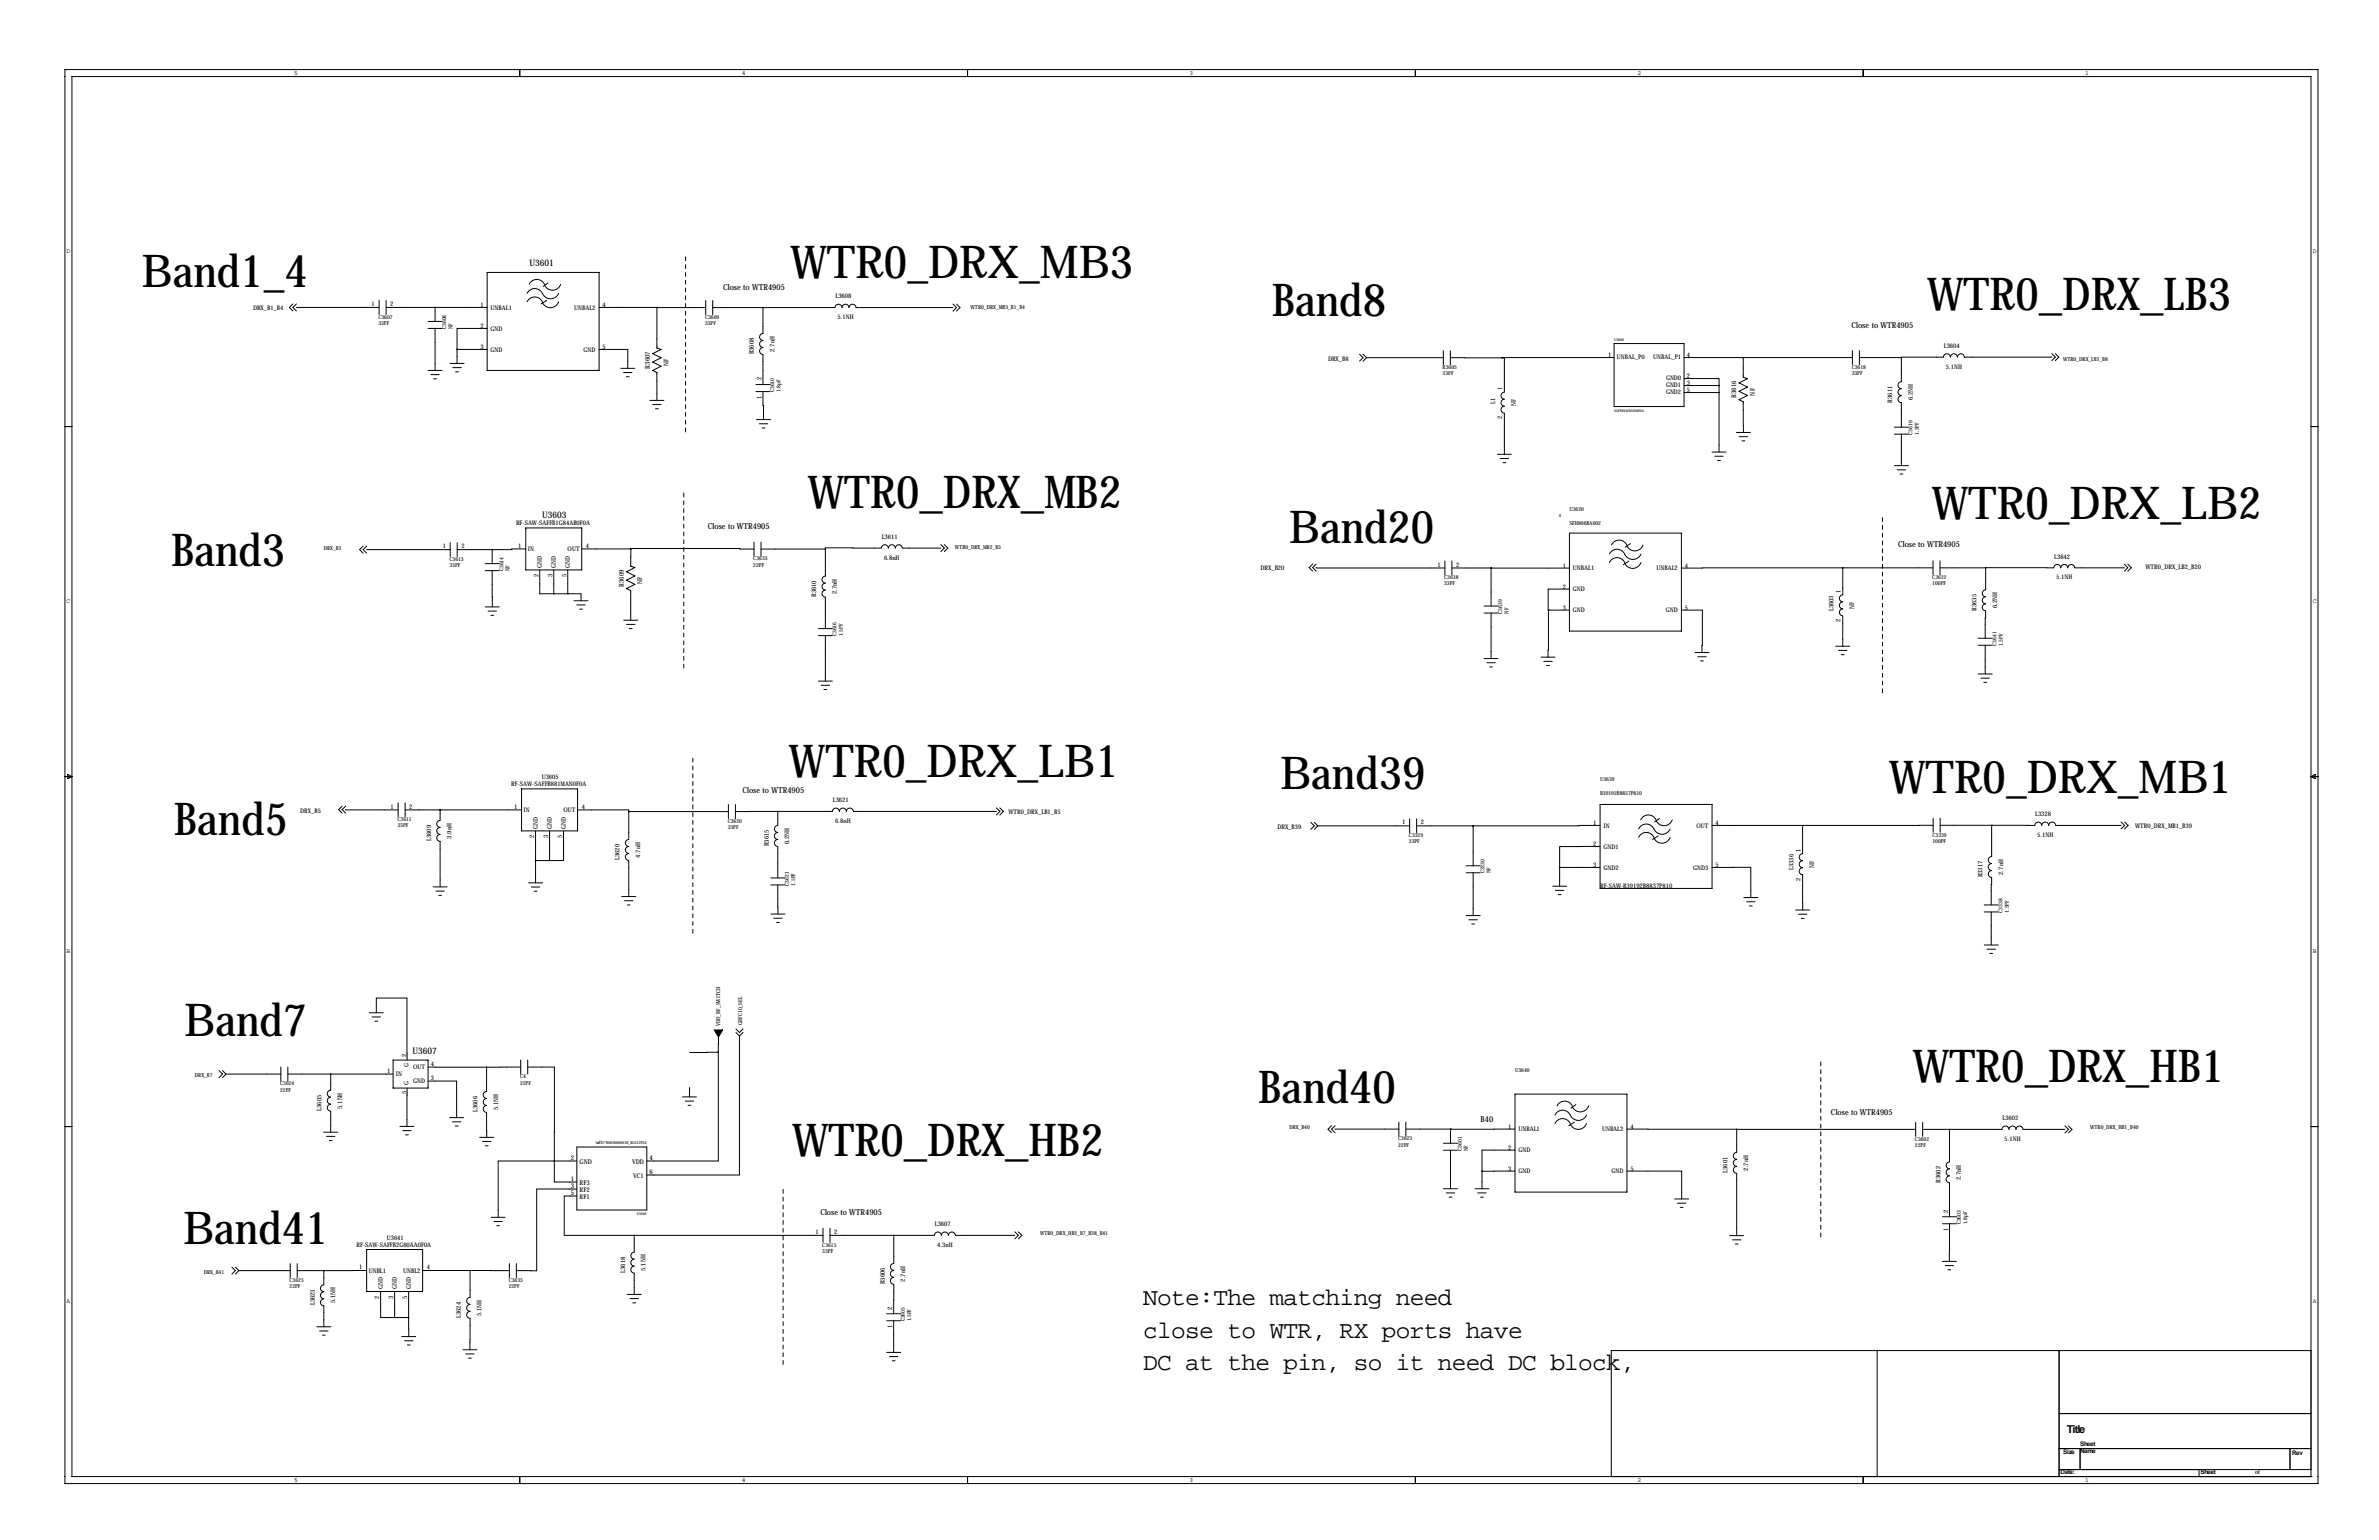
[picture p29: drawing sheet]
<svg xmlns="http://www.w3.org/2000/svg" width="864mm" height="559mm" viewBox="0 0 864 559" stroke-linecap="round" stroke-linejoin="round" font-family="sans-serif">
<defs><g id="words">
<g font-size="16.5">
<text x="287" y="100.9">WTR0_DRX_MB3</text>
<text x="51.4" y="104.1">Band1_4</text>
<text x="699.6" y="112.6">W</text>
<text x="712.8" y="112.6">TR0_DRX_LB3</text>
<text x="461.7" y="114.8">Band8</text>
<text x="293.2" y="184.5">W</text>
<text x="306.4" y="184.5">TR0_DRX_MB2</text>
<text x="701.3" y="188.4">WTR0_DRX_LB2</text>
<text x="467.9" y="197.1">Band20</text>
<text x="62.1" y="205.5">Band3</text>
<text x="286.4" y="281.8">WTR0_DRX_LB1</text>
<text x="464.7" y="286.3">Band39</text>
<text x="685.8" y="287.9">WTR0_DRX_MB1</text>
<text x="63.1" y="302.8">Band5</text>
<text x="66.9" y="376">Band7</text>
<text x="694.4" y="392.5">W</text>
<text x="707.6" y="392.5">TR0_DRX_HB1</text>
<text x="456.7" y="400.1">Band40</text>
<text x="287.5" y="419.5">W</text>
<text x="300.7" y="419.5">TR0_DRX_HB2</text>
<text x="66.4" y="451.4">Band41</text>
</g>
<g font-size="8.9">
<text x="415" y="473.7">Note:The matching need</text>
<text x="415" y="485.3">close to WTR, RX ports have</text>
<text x="415" y="497">DC at the pin, so it need DC block,</text>
</g>
<text font-size="4" x="750.3" y="520">Title</text>
<g font-size="3.3">
<text x="192.2" y="96.4">U3601</text>
<text x="196.8" y="188">U3603</text>
<text x="149.7" y="382.4">U3607</text>
</g>
<g font-size="3">
<text x="262.5" y="105.1">Close to W</text>
<text x="275.4" y="105.1">TR4905</text>
<text x="672.1" y="119">Close to W</text>
<text x="685" y="119">TR4905</text>
<text x="257" y="192">Close to W</text>
<text x="269.9" y="192">TR4905</text>
<text x="689.1" y="198.5">Close to W</text>
<text x="702" y="198.5">TR4905</text>
<text x="269.5" y="287.6">Close to W</text>
<text x="282.4" y="287.6">TR4905</text>
<text x="537.5" y="407.2">B40</text>
<text x="664.7" y="404.5">Close to W</text>
<text x="677.6" y="404.5">TR4905</text>
<text x="297.8" y="440.9">Close to W</text>
<text x="310.7" y="440.9">TR4905</text>
</g>
<g font-size="2.4">
<text x="235.9" y="133.7" transform="rotate(-90 235.9 133.7)">R3607</text>
<text x="242.7" y="132.9" transform="rotate(-90 242.7 132.9)">NF</text>
<text x="637" y="143.5" transform="rotate(-90 637 143.5)">NF</text>
<text x="630.3" y="144.3" transform="rotate(-90 630.3 144.3)">R3616</text>
<text x="226.4" y="212.9" transform="rotate(-90 226.4 212.9)">R3609</text>
<text x="233.2" y="212.1" transform="rotate(-90 233.2 212.1)">NF</text>
<text x="207.2" y="421">2</text>
<text x="210.4" y="422.4">GND</text>
<text x="229.4" y="422.4">VDD</text>
<text x="235.8" y="421">4</text>
<text x="207.2" y="431.2">3</text>
<text x="207.2" y="428.7">1</text>
<text x="210.4" y="430">RF3</text>
<text x="229.8" y="427.4">VC1</text>
<text x="235.8" y="426.1">6</text>
<text x="207.2" y="433.7">5</text>
<text x="210.4" y="435.1">RF1</text>
<text x="210.4" y="432.5">RF2</text>
</g>
<g font-size="2.3">
<text x="106.7" y="27.2">5</text>
<text x="269.3" y="27.2">4</text>
<text x="431.9" y="27.2">3</text>
<text x="594.4" y="27.2">2</text>
<text x="757" y="27.2">1</text>
<text x="24.2" y="91.9">D</text>
<text x="839.5" y="91.9">D</text>
<text x="91.8" y="112.4">DRX_B1_B4</text>
<text x="134.9" y="111">1</text>
<text x="141.7" y="111">2</text>
<text x="174.4" y="111.6">1</text>
<text x="178.1" y="112.4">UNBAL1</text>
<text x="208.4" y="112.4">UNBAL2</text>
<text x="218.7" y="111.6">4</text>
<text x="303.3" y="108.3">L3608</text>
<text x="174.4" y="119.2">2</text>
<text x="178.1" y="120">GND</text>
<text x="304" y="115.8">5.1NH</text>
<text x="174.4" y="126.8">3</text>
<text x="178.1" y="127.6">GND</text>
<text x="211.9" y="127.6">GND</text>
<text x="218.7" y="126.8">5</text>
<text x="273.7" y="128.6" transform="rotate(-90 273.7 128.6)">R3608</text>
<text x="281.1" y="127.6" transform="rotate(-90 281.1 127.6)">2.7nH</text>
<text x="482.1" y="131.1">DRX_B8</text>
<text x="583.7" y="129.5">1</text>
<text x="586.9" y="130.3">UNBAL_P0</text>
<text x="600.2" y="130.3">UNBAL_P1</text>
<text x="612.3" y="129.5">4</text>
<text x="705.6" y="126.3">L3604</text>
<text x="604.8" y="137.9">GND0</text>
<text x="612.3" y="137.1">2</text>
<text x="706.3" y="133.7">5.1NH</text>
<text x="276.5" y="138" transform="rotate(-90 276.5 138)">2</text>
<text x="545.3" y="141.5" transform="rotate(-90 545.3 141.5)">1</text>
<text x="604.8" y="140.5">GND1</text>
<text x="604.8" y="143">GND2</text>
<text x="612.3" y="139.6">3</text>
<text x="612.3" y="142.2">5</text>
<text x="276.5" y="144.8" transform="rotate(-90 276.5 144.8)">1</text>
<text x="542.8" y="146.5" transform="rotate(-90 542.8 146.5)">L1</text>
<text x="550.3" y="147.4" transform="rotate(-90 550.3 147.4)">NF</text>
<text x="686.9" y="146.1" transform="rotate(-90 686.9 146.1)">R3611</text>
<text x="694.4" y="145.3" transform="rotate(-90 694.4 145.3)">6.2NH</text>
<text x="545.3" y="152.1" transform="rotate(-90 545.3 152.1)">2</text>
<text x="187.3" y="190.6">RF-SAW</text>
<text x="195" y="190.6">-SAFFB1G84AB0F0A</text>
<text x="320.1" y="195.6">L3611</text>
<text x="160.7" y="198.9">1</text>
<text x="167.5" y="198.9">2</text>
<text x="188.1" y="198.7">1</text>
<text x="191.6" y="200">IN</text>
<text x="206.1" y="200">OUT</text>
<text x="212.7" y="198.7">4</text>
<text x="320.9" y="203">6.8nH</text>
<text x="745.7" y="202.7">L3642</text>
<text x="195.4" y="209.5" transform="rotate(-90 195.4 209.5)">2</text>
<text x="196.7" y="206" transform="rotate(-90 196.7 206)">GND</text>
<text x="200.5" y="209.5" transform="rotate(-90 200.5 209.5)">3</text>
<text x="201.8" y="206" transform="rotate(-90 201.8 206)">GND</text>
<text x="205.6" y="209.5" transform="rotate(-90 205.6 209.5)">5</text>
<text x="206.9" y="206" transform="rotate(-90 206.9 206)">GND</text>
<text x="457.6" y="206.7">DRX_B20</text>
<text x="521.8" y="205.6">1</text>
<text x="528.6" y="205.6">2</text>
<text x="567.3" y="206.1">1</text>
<text x="571" y="207">UNBAL1</text>
<text x="601.3" y="207">UNBAL2</text>
<text x="611.6" y="206.1">4</text>
<text x="778.9" y="206.3">W</text>
<text x="780.7" y="206.3">TR0_DRX_LB2_B20</text>
<text x="303.8" y="215.7" transform="rotate(-90 303.8 215.7)">2.7nH</text>
<text x="567.3" y="213.8">2</text>
<text x="571" y="214.6">GND</text>
<text x="668.2" y="215.1" transform="rotate(-90 668.2 215.1)">1</text>
<text x="746.4" y="210.2">5.1NH</text>
<text x="24.2" y="218.9">C</text>
<text x="296.3" y="216.6" transform="rotate(-90 296.3 216.6)">R3610</text>
<text x="567.3" y="221.4">3</text>
<text x="611.6" y="221.4">5</text>
<text x="665.6" y="221.8" transform="rotate(-90 665.6 221.8)">L3603</text>
<text x="673.1" y="220.9" transform="rotate(-90 673.1 220.9)">NF</text>
<text x="717.5" y="221.6" transform="rotate(-90 717.5 221.6)">R3635</text>
<text x="725" y="220.8" transform="rotate(-90 725 220.8)">6.2NH</text>
<text x="839.5" y="218.9">C</text>
<text x="571" y="222.2">GND</text>
<text x="604.7" y="222.2">GND</text>
<text x="668.2" y="225.7" transform="rotate(-90 668.2 225.7)">2</text>
<text x="185.6" y="285.3">RF-SAW</text>
<text x="193.2" y="285.3">-SAFFB881MAN0F0A</text>
<text x="196.6" y="282.7">U3605</text>
<text x="141.8" y="293.4">1</text>
<text x="148.6" y="293.4">2</text>
<text x="186.6" y="293.4">1</text>
<text x="211.2" y="293.4">4</text>
<text x="302.3" y="291.1">L3621</text>
<text x="109" y="294.9">DRX_B5</text>
<text x="190.1" y="294.7">IN</text>
<text x="204.5" y="294.7">OUT</text>
<text x="303.1" y="298.6">6.8nH</text>
<text x="366.1" y="295.5">W</text>
<text x="367.9" y="295.5">TR0_DRX_LB1_B5</text>
<text x="509" y="299.2">1</text>
<text x="515.8" y="299.2">2</text>
<text x="578.4" y="299.5">1</text>
<text x="622.8" y="299.5">4</text>
<text x="738.8" y="296.2">L3328</text>
<text x="156.5" y="305.2" transform="rotate(-90 156.5 305.2)">L3609</text>
<text x="163.9" y="304.3" transform="rotate(-90 163.9 304.3)">3.9nH</text>
<text x="193.9" y="304.2" transform="rotate(-90 193.9 304.2)">2</text>
<text x="195.2" y="300.7" transform="rotate(-90 195.2 300.7)">GND</text>
<text x="199" y="304.2" transform="rotate(-90 199 304.2)">3</text>
<text x="200.3" y="300.7" transform="rotate(-90 200.3 300.7)">GND</text>
<text x="204.1" y="304.2" transform="rotate(-90 204.1 304.2)">5</text>
<text x="205.4" y="300.7" transform="rotate(-90 205.4 300.7)">GND</text>
<text x="463.7" y="300.7">DRX_B39</text>
<text x="582.1" y="300.3">IN</text>
<text x="615.9" y="300.3">OUT</text>
<text x="739.5" y="303.7">5.1NH</text>
<text x="775.1" y="300.5">W</text>
<text x="776.9" y="300.5">TR0_DRX_MB1_B39</text>
<text x="232.4" y="311.2" transform="rotate(-90 232.4 311.2)">4.7nH</text>
<text x="279" y="307.1" transform="rotate(-90 279 307.1)">R3615</text>
<text x="286.5" y="306.3" transform="rotate(-90 286.5 306.3)">6.2NH</text>
<text x="578.4" y="307.1">2</text>
<text x="582.1" y="307.9">GND1</text>
<text x="653.6" y="309" transform="rotate(-90 653.6 309)">1</text>
<text x="224.9" y="312.1" transform="rotate(-90 224.9 312.1)">L3620</text>
<text x="578.4" y="314.8">3</text>
<text x="582.1" y="315.6">GND2</text>
<text x="614.7" y="315.6">GND3</text>
<text x="622.8" y="314.8">5</text>
<text x="651.1" y="315.7" transform="rotate(-90 651.1 315.7)">L3336</text>
<text x="658.5" y="314.8" transform="rotate(-90 658.5 314.8)">NF</text>
<text x="727.1" y="317.4" transform="rotate(-90 727.1 317.4)">2.7nH</text>
<text x="580.8" y="322.4">RF-SAW</text>
<text x="588.5" y="322.4">-B39192B8837P810</text>
<text x="653.6" y="319.6" transform="rotate(-90 653.6 319.6)">2</text>
<text x="719.7" y="318.4" transform="rotate(-90 719.7 318.4)">R3317</text>
<text x="24.2" y="345.9">B</text>
<text x="839.5" y="345.9">B</text>
<text x="147.5" y="383.6" transform="rotate(-90 147.5 383.6)">2</text>
<text x="140.5" y="389.5">1</text>
<text x="148.3" y="387.1" transform="rotate(-90 148.3 387.1)">G</text>
<text x="150" y="387.7">OUT</text>
<text x="156.4" y="386.9">4</text>
<text x="143.7" y="390.3">IN</text>
<text x="148.3" y="393.8" transform="rotate(-90 148.3 393.8)">G</text>
<text x="150" y="392.8">GND</text>
<text x="156.4" y="392">3</text>
<text x="147.5" y="397" transform="rotate(-90 147.5 397)">5</text>
<text x="116.7" y="403.1" transform="rotate(-90 116.7 403.1)">L3605</text>
<text x="124.2" y="402.4" transform="rotate(-90 124.2 402.4)">5.1NH</text>
<text x="173.3" y="403.5" transform="rotate(-90 173.3 403.5)">L3606</text>
<text x="180.8" y="402.8" transform="rotate(-90 180.8 402.8)">5.1NH</text>
<text x="726.9" y="406.5">L3602</text>
<text x="547.5" y="409.7">1</text>
<text x="551.2" y="410.5">UNBAL1</text>
<text x="581.6" y="410.5">UNBAL2</text>
<text x="591.9" y="409.7">4</text>
<text x="727.6" y="414">5.1NH</text>
<text x="547.5" y="417.3">2</text>
<text x="551.2" y="418.1">GND</text>
<text x="547.5" y="424.9">3</text>
<text x="551.2" y="425.7">GND</text>
<text x="585" y="425.7">GND</text>
<text x="591.9" y="424.9">5</text>
<text x="627.1" y="425.6" transform="rotate(-90 627.1 425.6)">L3601</text>
<text x="634.6" y="424.8" transform="rotate(-90 634.6 424.8)">2.7nH</text>
<text x="704.4" y="429.2" transform="rotate(-90 704.4 429.2)">R3602</text>
<text x="711.8" y="428.2" transform="rotate(-90 711.8 428.2)">2.7nH</text>
<text x="707.2" y="440" transform="rotate(-90 707.2 440)">2</text>
<text x="140.4" y="449.8">U3641</text>
<text x="296" y="447.8">1</text>
<text x="302.8" y="447.8">2</text>
<text x="339.3" y="445">L3607</text>
<text x="707.2" y="446.8" transform="rotate(-90 707.2 446.8)">1</text>
<text x="129.4" y="452.5">RF-SAW</text>
<text x="137.1" y="452.5">-SAFFB2G60AA0F0A</text>
<text x="340.2" y="452.4">4.3nH</text>
<text x="130.4" y="460.5">1</text>
<text x="133.9" y="461.8">UNBL1</text>
<text x="146.3" y="461.8">UNBL2</text>
<text x="154.9" y="460.5">4</text>
<text x="226.9" y="461.8" transform="rotate(-90 226.9 461.8)">L3618</text>
<text x="234.4" y="461.1" transform="rotate(-90 234.4 461.1)">5.1NH</text>
<text x="139" y="467.9" transform="rotate(-90 139 467.9)">GND</text>
<text x="144.1" y="467.9" transform="rotate(-90 144.1 467.9)">GND</text>
<text x="149.1" y="467.9" transform="rotate(-90 149.1 467.9)">GND</text>
<text x="321.2" y="466" transform="rotate(-90 321.2 466)">R3606</text>
<text x="328.6" y="465.1" transform="rotate(-90 328.6 465.1)">2.7nH</text>
<text x="24.2" y="472.9">A</text>
<text x="114.2" y="473.7" transform="rotate(-90 114.2 473.7)">L3623</text>
<text x="121.7" y="473" transform="rotate(-90 121.7 473)">5.1NH</text>
<text x="137.7" y="471.3" transform="rotate(-90 137.7 471.3)">2</text>
<text x="142.7" y="471.3" transform="rotate(-90 142.7 471.3)">3</text>
<text x="147.8" y="471.3" transform="rotate(-90 147.8 471.3)">5</text>
<text x="839.5" y="472.9">A</text>
<text x="167.3" y="478.2" transform="rotate(-90 167.3 478.2)">L3624</text>
<text x="174.8" y="477.5" transform="rotate(-90 174.8 477.5)">5.1NH</text>
<text x="323.9" y="475.2" transform="rotate(-90 323.9 475.2)">2</text>
<text x="323.9" y="482" transform="rotate(-90 323.9 482)">1</text>
<text x="749" y="527.7">Size</text>
<text x="755.1" y="527.4">Name</text>
<text x="755.1" y="524.5">Sheet</text>
<text x="832.1" y="527.9">Rev</text>
<text x="106.7" y="537.7">5</text>
<text x="269.3" y="537.7">4</text>
<text x="431.9" y="537.7">3</text>
<text x="594.4" y="537.7">2</text>
<text x="748" y="535">Date:</text>
<text x="757" y="537.7">1</text>
<text x="798.8" y="535">Sheet</text>
<text x="818.6" y="535">of</text>
</g>
<g font-size="2">
<text x="352.3" y="112.3">W</text>
<text x="353.9" y="112.3">TR0_DRX_MB3_B1_B4</text>
<text x="137.4" y="115.6">C3607</text>
<text x="137.4" y="117.9">33PF</text>
<text x="162" y="119.4" transform="rotate(-90 162 119.4)">C3608</text>
<text x="164.3" y="119.4" transform="rotate(-90 164.3 119.4)">NF</text>
<text x="255.9" y="115.7">C3609</text>
<text x="255.9" y="118">33PF</text>
<text x="748.9" y="130.9">W</text>
<text x="750.5" y="130.9">TR0_DRX_LB3_B8</text>
<text x="523.7" y="133.9">R3605</text>
<text x="523.7" y="136.1">33PF</text>
<text x="672.2" y="133.8">C3618</text>
<text x="672.2" y="136.1">33PF</text>
<text x="281" y="142.3" transform="rotate(-90 281 142.3)">C3610</text>
<text x="283.3" y="142.3" transform="rotate(-90 283.3 142.3)">1.8pF</text>
<text x="694.3" y="157.8" transform="rotate(-90 694.3 157.8)">C3619</text>
<text x="696.6" y="157.8" transform="rotate(-90 696.6 157.8)">1.5PF</text>
<text x="569.7" y="185.6">U3620</text>
<text x="569.7" y="190.7">SFH806BA002</text>
<text x="117.5" y="199.4">DRX_B3</text>
<text x="163.2" y="203.5">C3613</text>
<text x="273.5" y="203.3">C3633</text>
<text x="346.7" y="199.3">W</text>
<text x="348.2" y="199.3">TR0_DRX_MB2_B3</text>
<text x="163.2" y="205.8">33PF</text>
<text x="182.7" y="207.3" transform="rotate(-90 182.7 207.3)">C3614</text>
<text x="185" y="207.3" transform="rotate(-90 185 207.3)">NF</text>
<text x="273.5" y="205.6">22PF</text>
<text x="524.3" y="210.2">C3638</text>
<text x="524.3" y="212.4">33PF</text>
<text x="701.4" y="210.1">C3622</text>
<text x="701.4" y="212.4">100PF</text>
<text x="545.3" y="222.7" transform="rotate(-90 545.3 222.7)">C3639</text>
<text x="547.6" y="222.7" transform="rotate(-90 547.6 222.7)">NF</text>
<text x="303.7" y="230.9" transform="rotate(-90 303.7 230.9)">C3616</text>
<text x="306" y="230.9" transform="rotate(-90 306 230.9)">1.5PF</text>
<text x="724.7" y="234.4" transform="rotate(-90 724.7 234.4)">C3641</text>
<text x="727" y="234.4" transform="rotate(-90 727 234.4)">1.5PF</text>
<text x="580.8" y="283.3">U3639</text>
<text x="580.8" y="288.3">B39192B8837P810</text>
<text x="144.3" y="297.9">C3611</text>
<text x="264.2" y="298.6">C3620</text>
<text x="144.3" y="300.2">33PF</text>
<text x="264.2" y="300.8">33PF</text>
<text x="511.5" y="303.7">C3329</text>
<text x="701.5" y="303.5">C3339</text>
<text x="701.5" y="305.8">100PF</text>
<text x="511.5" y="306">33PF</text>
<text x="538.8" y="316.9" transform="rotate(-90 538.8 316.9)">C3330</text>
<text x="541.1" y="316.9" transform="rotate(-90 541.1 316.9)">NF</text>
<text x="286.4" y="321.4" transform="rotate(-90 286.4 321.4)">C3621</text>
<text x="288.7" y="321.4" transform="rotate(-90 288.7 321.4)">1.5PF</text>
<text x="726.9" y="331.2" transform="rotate(-90 726.9 331.2)">C3338</text>
<text x="729.2" y="331.2" transform="rotate(-90 729.2 331.2)">1.5PF</text>
<text x="261.4" y="362.2" transform="rotate(-90 261.4 362.2)">ITCH</text>
<text x="261.4" y="372.5" transform="rotate(-90 261.4 372.5)">VDD_RF_SW</text>
<text x="269.4" y="372.1" transform="rotate(-90 269.4 372.1)">GRFC10_SEL</text>
<text x="550" y="389.1">U3640</text>
<text x="70.7" y="390.7">DRX_B7</text>
<text x="101.7" y="393.8">C3624</text>
<text x="188.8" y="391.3">C4</text>
<text x="188.8" y="393.5">22PF</text>
<text x="101.7" y="396.1">22PF</text>
<text x="468" y="409.8">DRX_B40</text>
<text x="507.5" y="413.8">C3623</text>
<text x="695.1" y="413.9">C3602</text>
<text x="758.7" y="409.8">W</text>
<text x="760.3" y="409.8">TR0_DRX_HB1_B40</text>
<text x="507.5" y="416.1">22PF</text>
<text x="530.6" y="417.6" transform="rotate(-90 530.6 417.6)">C3601</text>
<text x="532.9" y="417.6" transform="rotate(-90 532.9 417.6)">NF</text>
<text x="695.1" y="416.2">22PF</text>
<text x="377.5" y="448.3">W</text>
<text x="379.1" y="448.3">TR0_DRX_HB2_B7_B38_B41</text>
<text x="711.8" y="444.3" transform="rotate(-90 711.8 444.3)">C3603</text>
<text x="714" y="444.3" transform="rotate(-90 714 444.3)">1.8pF</text>
<text x="298.5" y="452.3">C3615</text>
<text x="298.5" y="454.6">33PF</text>
<text x="73.9" y="462.4">DRX_B41</text>
<text x="105.1" y="465.1">C3625</text>
<text x="105.1" y="467.4">22PF</text>
<text x="184.7" y="465.1">C3635</text>
<text x="184.7" y="467.4">22PF</text>
<text x="328.5" y="479.5" transform="rotate(-90 328.5 479.5)">C3605</text>
<text x="330.8" y="479.5" transform="rotate(-90 330.8 479.5)">1.5PF</text>
</g>
<text font-size="1.6" x="565.8" y="187.5">4</text>
<text font-size="1.4" x="216.1" y="415.2">¼æÈÝ£º80830000038_BGS12PL6</text>
<g font-size="1.3">
<text x="585.9" y="123.6">U3608</text>
<text x="585.9" y="149.6">SAFFB942MAN0F0A</text>
<text x="231.1" y="441">U3602</text>
</g>
</g></defs>
<g fill="none" stroke="#000" stroke-width=".36">
<path d="M23.6 25.2h817.9v513.1h-817.9zM26.1 27.8h812.8v508h-812.8zM188.7 25.2v2.6M351.2 25.2v2.6M513.8 25.2v2.6M676.4 25.2v2.6M176.8 98.9h40.7v35.5h-40.7zM106.3 110.3l-1.2 1.3 1.2 1.2M107.6 111.6h30M107.6 110.3l-1.3 1.3 1.3 1.2M137.6 109v5.1M140.2 111.6h36.6"/>
<path d="M140.2 109v5.1M155.4 119.2h5.1M155.4 116.6h5.1M157.9 111.6h.1M157.9 111.6v5M157.9 119.2v15.2M176.8 119.2h-10.9v7.6M191.3 109.5a3 3 0 0 1 2.8-1.8 3 3 0 0 1 2.8 1.8M191.3 106.5a3 3 0 0 1 2.8-1.8 3 3 0 0 1 2.8 1.8M192.1 103.2a3 3 0 0 1 2.8-1.8 3 3 0 0 1 2.7 1.8M196.9 106.5a3.2 3.2 0 0 0 2.9 1.9 3.2 3.2 0 0 0 3-1.9M198.4 109l-2 1.3"/>
<path d="M198.9 102.7l-1.7 1.2M202.8 109.5a3.1 3.1 0 0 1-2.9 2.2 3.1 3.1 0 0 1-3-1.9M203.5 103.2a3.1 3.1 0 0 1-2.8 2.1 3.1 3.1 0 0 1-3-1.9M217.5 111.6h21M238.5 111.6h17.7M238.5 111.6v14.7l1.5 .5-3.1 1.5 3.1 1.5-3.1 1.6 3.1 1.5-3.1 1.5 1.6 .8v10.1M256.2 109.1v5M258.7 111.6h44.4a1.27 1.27 0 0 1 1.3-1.2 1.27 1.27 0 0 1 1.3 1.2 1.27 1.27 0 0 1 1.2-1.2 1.27 1.27 0 0 1 1.3 1.2 1.27 1.27 0 0 1 1.3-1.2 1.27 1.27 0 0 1 1.2 1.2h35.2M258.7 109.1v5M277 111.6v9.4a1.27 1.27 0 0 0-1.3 1.3 1.27 1.27 0 0 0 1.3 1.2 1.27 1.27 0 0 0-1.3 1.3 1.27 1.27 0 0 0 1.3 1.3 1.27 1.27 0 0 0-1.3 1.2 1.27 1.27 0 0 0 1.2 1.3l.1 10.9M345.9 110.3l1.3 1.3-1.3 1.3M347.2 110.3l1.3 1.3-1.3 1.3"/>
<path d="M155.4 134.4h5.1M156.4 135.9h3.1M157.4 137.5h1M163.4 131.9h5.1M164.4 133.4h3M165.4 134.9h1M165.9 126.8h10.9M165.9 126.8v5.1M217.5 126.8h10.4v6.9M225.3 133.7h5.1M226.4 135.2h3M227.4 136.7h1"/>
<path d="M274.4 139.5h5.1M493.5 128.5l1.3 1.3-1.3 1.3M494.8 128.5l1.3 1.3M496.1 129.8h27.9M496.1 129.8l-1.3 1.3M524 127.3v5M526.5 129.8h18.8M526.5 127.3v5M545.3 129.8h.8v12.5a1.27 1.27 0 0 0-1.2 1.3 1.27 1.27 0 0 0 1.2 1.2 1.27 1.27 0 0 0-1.2 1.3 1.27 1.27 0 0 0 1.2 1.3 1.27 1.27 0 0 0-1.2 1.2 1.27 1.27 0 0 0 1.2 1.3v14.9M585.9 129.7l-40.6 .1M585.9 124.7h25.4v22.8h-25.4zM611.3 137.4h12.7v2.5"/>
<path d="M611.3 129.7h61.1M611.3 139.9h12.7M624 139.9v24.1M632.8 129.7v7.2l1.5 .5-3 1.5 3 1.6-3 1.5 3 1.5-3 1.5 1.5 .8 .1 11.1M672.4 127.2v5.1M675 127.2v5.1M675 129.7h15.2M690.2 129.7v8.8a1.27 1.27 0 0 0-1.2 1.2 1.27 1.27 0 0 0 1.2 1.3M744.8 129.6h-31.7a1.27 1.27 0 0 0-1.3-1.2 1.27 1.27 0 0 0-1.3 1.2 1.27 1.27 0 0 0-1.2-1.2 1.27 1.27 0 0 0-1.3 1.2 1.27 1.27 0 0 0-1.3-1.2 1.27 1.27 0 0 0-1.2 1.2l-15.3 .1M744.8 128.3l1.3 1.3-1.3 1.3M746.1 128.3l1.3 1.3-1.3 1.3M23.6 154.8h2.5"/>
<path d="M235.9 145.3h5.1M236.9 146.8h3.1M237.9 148.3h1.1M274.4 142.1h5.1M274.6 152.2h5.1M275.6 153.8h3.1M276.7 155.3h1M277 142.1l.2 10.1M611.3 142.4h12.7M630.3 156.9h5.1M631.3 158.4h3.1M632.4 160h1"/>
<path d="M687.7 157.5h5.1M687.7 155h5.1M690.2 143.6a1.27 1.27 0 0 0-1.2 1.2 1.27 1.27 0 0 0 1.2 1.3M690.2 141a1.27 1.27 0 0 0-1.2 1.3 1.27 1.27 0 0 0 1.2 1.3M690.2 146.1v8.9M690.2 157.5v11.5M838.9 154.8h2.6M543.6 164.8h5M544.6 166.4h3M545.6 167.9h1M621.5 164h5.1M622.5 165.6h3.1"/>
<path d="M623.5 167.1h1M687.7 169h5.1M688.7 170.5h3M689.7 172h1M131.8 198.2l-1.2 1.2 1.2 1.3M133.1 199.4h30.3M133.1 198.2l-1.3 1.2 1.3 1.3M163.4 196.9v5.1M166 196.9v5.1M166 199.4h12.7M178.7 199.4h.1M178.7 199.4v5.1"/>
<path d="M190.9 199.2l-12.2 .2M190.9 191.6h20.3v15.2h-20.3zM211.2 199.2h17.8M229 199.2v6.2l1.5 .5-3.1 1.6 3.1 1.5-3.1 1.5 3.1 1.5-3.1 1.6 1.6 .7v10.7M229 199.2l39.6-.2v.2h5.1M273.7 196.7v5.1M276.3 199.2h23.3M276.3 196.7v5.1M299.6 199.2v9.8a1.27 1.27 0 0 0-1.2 1.3 1.27 1.27 0 0 0 1.2 1.3 1.27 1.27 0 0 0-1.2 1.3 1.27 1.27 0 0 0 1.2 1.2 1.27 1.27 0 0 0-1.2 1.3 1.27 1.27 0 0 0 1.2 1.3v11.4M341.5 198.9h-13.9a1.27 1.27 0 0 0-1.3-1.2 1.27 1.27 0 0 0-1.3 1.2 1.27 1.27 0 0 0-1.3-1.2 1.27 1.27 0 0 0-1.2 1.2 1.27 1.27 0 0 0-1.3-1.2 1.27 1.27 0 0 0-1.3 1.2l-20.3-.1v.4M341.5 197.6l1.3 1.3-1.3 1.3M342.8 197.6l1.3 1.3-1.3 1.3"/>
<path d="M569.7 193.4h40.7v35.6h-40.7zM585 197.7a3 3 0 0 1 2.8-1.7 3 3 0 0 1 2.7 1.8M591.8 197.3l-1.8 1.2M596.4 197.8a3.1 3.1 0 0 1-2.8 2.1 3.1 3.1 0 0 1-3-1.9M176.1 207.1h5.1M176.1 204.5h5.1M178.7 207.1v13.1M195.9 206.8v8.6h5.1M201 206.8v8.6M201 215.4h9.9v2.6M206.1 206.8v8.6M208.4 218h5.1"/>
<path d="M209.4 219.5h3M476.5 204.7l-1.3 1.2 1.3 1.3M477.8 205.9l46.7 .2M477.8 204.7l-1.3 1.2 1.3 1.3M524.5 203.6v5M527 206.1h14.4M527 203.6v5M538.7 219.9h5.1M541.4 206.1l-.1 13.8M541.4 206.1h28.3M569.7 213.8h-7.7l.1 7.6M584.2 204.1a3 3 0 0 1 2.8-1.8 3 3 0 0 1 2.8 1.8"/>
<path d="M584.2 201a3.2 3.2 0 0 1 3.2-1.7 3.2 3.2 0 0 1 2.7 2.3 3.2 3.2 0 0 0 5.6-.5M591.3 203.6l-2 1.3M595.7 204.1a3.1 3.1 0 0 1-2.9 2.1 3.1 3.1 0 0 1-3-1.8M668.9 206v9.9a1.27 1.27 0 0 0-1.2 1.2 1.27 1.27 0 0 0 1.2 1.3 1.27 1.27 0 0 0-1.2 1.3 1.27 1.27 0 0 0 1.2 1.2 1.27 1.27 0 0 0-1.2 1.3 1.27 1.27 0 0 0 1.2 1.3v11M668.9 206l-58.5 .1M668.9 206h32.8M701.7 203.5v5.1M704.2 206h16.6M704.2 203.5v5.1M720.8 214a1.27 1.27 0 0 0-1.2 1.3 1.27 1.27 0 0 0 1.2 1.3 1.27 1.27 0 0 0-1.2 1.2 1.27 1.27 0 0 0 1.2 1.3 1.27 1.27 0 0 0-1.2 1.3 1.27 1.27 0 0 0 1.2 1.2M720.8 206v8M771.1 206h-17.9a1.27 1.27 0 0 0-1.3-1.2 1.27 1.27 0 0 0-1.3 1.2 1.27 1.27 0 0 0-1.3-1.2 1.27 1.27 0 0 0-1.2 1.2 1.27 1.27 0 0 0-1.3-1.2 1.27 1.27 0 0 0-1.3 1.2h-24.7"/>
<path d="M771.1 204.7l1.3 1.3-1.3 1.3M772.4 204.7l1.3 1.3-1.3 1.3M176.2 220.2h5.1M177.2 221.7h3M178.2 223.3h1M210.4 221h1M226.4 225h5.1M227.4 226.6h3.1M228.4 228.1h1.1M297.1 230.6h5.1M297.1 228.1h5.1M299.6 230.6v16.5"/>
<path d="M538.7 222.5h5.1M538.7 239h5.1M541.3 222.5v16.5M559.4 238.5h5.1M560.4 240h3.1M562.1 221.4h.1M562.1 221.4l-.2 17.1M562.1 221.4h7.6M610.4 221.4h7.6l-.2 15.4M615.3 236.8h5.1M616.3 238.3h3.1M617.3 239.8h1"/>
<path d="M666.4 234.5h5.1M667.4 236h3.1M668.4 237.5h1M718.1 234.1h5.1M718.1 231.6h5.1M720.6 234.1v10.5M720.8 221.6l-.2 10M297.1 247.1h5.1M298.1 248.7h3M299.1 250.2h1M539.8 240.5h3M540.8 242h1"/>
<path d="M561.4 241.5h1.1M718.1 244.6h5.1M719.1 246.1h3.1M720.1 247.6h1.1M23.6 281.8h2.5M24.6 281l1.5 .8-1.5 .7zM124.2 292.5l-1.3 1.3 1.3 1.2M125.5 293.8l19 .1M125.5 292.5l-1.3 1.3 1.3 1.2M144.5 291.3v5.1M147.1 293.9h42.2M147.1 291.3v5.1"/>
<path d="M159.8 293.9v3.8a1.27 1.27 0 0 0-1.3 1.3 1.27 1.27 0 0 0 1.3 1.2 1.27 1.27 0 0 0-1.3 1.3 1.27 1.27 0 0 0 1.3 1.3 1.27 1.27 0 0 0-1.3 1.2 1.27 1.27 0 0 0 1.3 1.3v16.5M189.3 286.3h20.4v15.2h-20.4zM209.7 293.9h18.5v.6M228.2 294.5v10.1a1.27 1.27 0 0 0-1.2 1.3 1.27 1.27 0 0 0 1.2 1.2 1.27 1.27 0 0 0-1.2 1.3 1.27 1.27 0 0 0 1.2 1.3 1.27 1.27 0 0 0-1.2 1.2 1.27 1.27 0 0 0 1.2 1.3v13.1M228.2 294.5h36.2M264.4 291.9v5.1M267 291.9v5.1M282.3 294.4v5.1a1.27 1.27 0 0 0-1.2 1.3 1.27 1.27 0 0 0 1.2 1.3 1.27 1.27 0 0 0-1.2 1.2 1.27 1.27 0 0 0 1.2 1.3 1.27 1.27 0 0 0-1.2 1.3 1.27 1.27 0 0 0 1.2 1.2v11.5M282.3 294.4l-15.3 .1M282.3 294.4h19.9M302.2 294.4a1.27 1.27 0 0 1 1.2-1.2 1.27 1.27 0 0 1 1.3 1.2 1.27 1.27 0 0 1 1.3-1.2 1.27 1.27 0 0 1 1.2 1.2 1.27 1.27 0 0 1 1.3-1.2 1.27 1.27 0 0 1 1.3 1.2h51.9M361.7 293.2l1.3 1.2-1.3 1.3"/>
<path d="M363 293.2l1.2 1.2-1.2 1.3M475.8 298.4l1.3 1.3-1.3 1.2M477.1 298.4l1.3 1.3M478.4 299.7h33.3M478.4 299.7l-1.3 1.2M511.7 297.1v5.1M514.2 297.1v5.1M514.2 299.7h20.6M534.8 299.7v14.4M580.8 299.5l-46 .2M580.8 291.9h40.7v30.5h-40.7zM595.6 297.5a3 3 0 0 1 2.8-1.8 3 3 0 0 1 2.7 1.8"/>
<path d="M602.4 297l-1.7 1.2M607 297.5a3.1 3.1 0 0 1-2.8 2.1 3.1 3.1 0 0 1-3-1.9M621.5 299.5h32.9M654.4 299.5v10.3a1.27 1.27 0 0 0-1.3 1.2 1.27 1.27 0 0 0 1.2 1.3 1.27 1.27 0 0 0-1.2 1.3 1.27 1.27 0 0 0 1.2 1.3 1.27 1.27 0 0 0-1.2 1.2 1.27 1.27 0 0 0 1.2 1.3l.1 12.8M701.8 299.5h-47.4M701.8 296.9v5.1M704.3 299.5h18.7M704.3 296.9v5.1M723 299.5h15.6a1.27 1.27 0 0 1 1.3-1.2 1.27 1.27 0 0 1 1.3 1.2 1.27 1.27 0 0 1 1.2-1.2 1.27 1.27 0 0 1 1.3 1.2 1.27 1.27 0 0 1 1.3-1.2 1.27 1.27 0 0 1 1.3 1.2h23.7M723 299.5v11.3a1.27 1.27 0 0 0-1.2 1.3 1.27 1.27 0 0 0 1.2 1.2M770 298.2l1.2 1.3-1.2 1.3M771.2 298.2l1.3 1.3-1.3 1.3"/>
<path d="M838.9 281.8h2.6M838.9 281.8l1.5-.8v1.5zM194.4 301.5v18.8M194.4 312.3h5.1M199.5 301.5v10.8M204.6 301.5v10.8h-5.1M279.8 318.6h5.1M532.2 316.7h5.1M532.2 314.1h5.1M534.8 316.7v15.5M566.2 314.8h14.6M566.2 314.8v6.8"/>
<path d="M580.8 307.1l-14.6 .1v7.6M594.8 303.8a3 3 0 0 1 2.8-1.7 3 3 0 0 1 2.8 1.7M594.8 300.8a3.2 3.2 0 0 1 3.2-1.8 3.2 3.2 0 0 1 2.7 2.3 3.2 3.2 0 0 0 5.6-.5M601.9 303.3l-2 1.3M606.3 303.8a3.1 3.1 0 0 1-2.9 2.2 3.1 3.1 0 0 1-3-1.9M621.5 314.8l14.1-.1v11M723 315.9a1.27 1.27 0 0 0-1.2 1.2 1.27 1.27 0 0 0 1.2 1.3M723 313.3a1.27 1.27 0 0 0-1.2 1.3 1.27 1.27 0 0 0 1.2 1.3M723 318.4l-.2 10M157.2 321.8h5.1M158.2 323.3h3.1M159.3 324.9h1"/>
<path d="M191.9 320.3h5.1M192.9 321.9h3M193.9 323.4h1M225.7 325.3h5.1M226.7 326.8h3.1M227.7 328.4h1.1M279.8 321.1h5.1M279.9 331.7h5M280.9 333.2h3M281.9 334.7h1M282.3 321.1l.1 10.6M532.2 332.2h5.1"/>
<path d="M533.2 333.8h3.1M534.3 335.3h1M563.6 321.6h5.1M564.6 323.1h3.1M565.7 324.6h1M633 325.7h5.1M634 327.2h3.1M635.1 328.7h1M651.9 330.2h5M652.9 331.7h3M653.9 333.2h1M720.3 330.9h5.1"/>
<path d="M720.3 328.4h5.1M722.8 330.9v12M720.3 342.9h5.1M721.3 344.4h3.1M722.3 345.9h1M134.1 367.5h5M135.1 369h3M136.1 370.5h1M136.6 367.5v-5.3h11.1l.1 22.5M260.8 376.3v5.5M267.2 373.4l1.2 1.2 1.3-1.2M267.2 374.6l1.2 1.3"/>
<path d="M268.4 375.9v50.5h-33.6M269.7 374.6l-1.3 1.3M79.5 388.5l1.3 1.2-1.3 1.3M80.8 388.5l1.2 1.2M82 389.7h20M82 389.7l-1.2 1.3M102 387.2v5.1M104.5 387.2v5.1M104.5 389.7h38.2M120 389.7v5.9a1.27 1.27 0 0 0-1.2 1.3 1.27 1.27 0 0 0 1.2 1.2 1.27 1.27 0 0 0-1.2 1.3 1.27 1.27 0 0 0 1.2 1.3 1.27 1.27 0 0 0-1.2 1.2 1.27 1.27 0 0 0 1.2 1.3v7.6M142.7 384.7h12.7v10.1h-12.7zM147.8 394.8l-.1 13.9"/>
<path d="M155.4 392.3h10.4v13.2M155.4 387.2h21.2M176.6 387.2v8.8a1.27 1.27 0 0 0-1.2 1.3 1.27 1.27 0 0 0 1.2 1.3 1.27 1.27 0 0 0-1.2 1.2 1.27 1.27 0 0 0 1.2 1.3 1.27 1.27 0 0 0-1.2 1.3 1.27 1.27 0 0 0 1.2 1.3l.1 9M189 387.2h-12.4M189 384.7v5M191.6 387.2h9.7l-.1 41.7h8.2M191.6 384.7v5M247.8 398h5M248.8 399.5h3M250.3 394.6v3.4M260.8 381.8l-10.5 .1M260.8 381.8v39.5h-26"/>
<path d="M550 397h40.6v35.6h-40.6zM23.6 408.8h2.5M117.5 410.8h5.1M118.5 412.3h3.1M119.5 413.9h1M145.2 408.7h5.1M146.2 410.3h3.1M147.2 411.8h1M163.2 405.5h5.1M164.2 407.1h3.1M165.3 408.6h1M174.1 412.7h5.1"/>
<path d="M175.2 414.2h3M176.2 415.7h1M209.4 416.2h25.4v22.9h-25.4zM249.8 401.1h1M483.4 408.5l-1.3 1.3 1.3 1.2M484.6 408.5l-1.2 1.3 1.2 1.2M507.8 409.7l-23.2 .1M507.8 407.2v5M510.3 409.7l16.2 .1M510.3 407.2v5M524 417.4h5.1M524 414.8h5.1"/>
<path d="M526.5 409.8h.1M526.5 409.8v5M526.5 417.4v13.9M550 417.3h-12v7.7M550 409.7l-23.5 .1M564.5 407.7a3 3 0 0 1 2.7-1.8 3 3 0 0 1 2.8 1.8M564.5 404.6a3.2 3.2 0 0 1 3.1-1.7 3.2 3.2 0 0 1 2.7 2.3 3.2 3.2 0 0 0 5.6-.5M565.2 401.3a3 3 0 0 1 2.8-1.8 3 3 0 0 1 2.8 1.8M571.6 407.2l-2.1 1.2M572.1 400.8l-1.8 1.3M575.9 407.7a3.1 3.1 0 0 1-2.8 2.1 3.1 3.1 0 0 1-3.1-1.9M576.7 401.3a3.1 3.1 0 0 1-2.9 2.2 3.1 3.1 0 0 1-3-1.9"/>
<path d="M590.6 409.7l39.8 .1M630.4 409.8v8.3a1.27 1.27 0 0 0-1.2 1.3 1.27 1.27 0 0 0 1.2 1.3 1.27 1.27 0 0 0-1.2 1.2 1.27 1.27 0 0 0 1.2 1.3 1.27 1.27 0 0 0-1.2 1.3 1.27 1.27 0 0 0 1.2 1.3v22.6M630.4 409.8h65M695.4 407.3v5M697.9 407.3v5M697.9 409.8h28.8M707.7 409.8v11.8a1.27 1.27 0 0 0-1.2 1.3 1.27 1.27 0 0 0 1.2 1.2 1.27 1.27 0 0 0-1.2 1.3 1.27 1.27 0 0 0 1.2 1.3 1.27 1.27 0 0 0-1.2 1.2 1.27 1.27 0 0 0 1.2 1.3v12.3M726.7 409.8a1.27 1.27 0 0 1 1.3-1.2 1.27 1.27 0 0 1 1.3 1.2M729.3 409.8a1.27 1.27 0 0 1 1.3-1.2 1.27 1.27 0 0 1 1.2 1.2M731.8 409.8a1.27 1.27 0 0 1 1.3-1.2 1.27 1.27 0 0 1 1.3 1.2h15.2M749.6 408.5l1.3 1.3-1.3 1.3M750.9 408.5l1.2 1.3-1.2 1.3"/>
<path d="M838.9 408.8h2.6M209.4 431.4h-14.6v29.7h-7.3M209.4 421.3h-28.6v20.4M209.4 434h-4.6v14.3h25.4M524 431.3h5.1M525 432.9h3.1M526 434.4h1M535.4 431.3h5.1M536.4 432.9h3.1M537.5 434.4h1M538 425v6.3M550 424.9l-12 .1"/>
<path d="M590.6 424.9h19.9v10.2M607.9 435.1h5.1M608.9 436.6h3.1M610 438.1h1M84.2 459.8l1.2 1.3-1.2 1.2M85.4 459.8l1.3 1.3M105.4 458.5v5.1M107.9 458.5v5.1M133.1 453.4h20.3v15.2h-20.3zM178.3 441.7h5.1M179.3 443.2h3.1M180.3 444.8h1.1"/>
<path d="M184.9 458.5v5.1M187.5 458.5v5.1M230.2 459.4a1.27 1.27 0 0 0-1.2 1.3 1.27 1.27 0 0 0 1.2 1.3M230.2 448.3v6.1a1.27 1.27 0 0 0-1.2 1.2 1.27 1.27 0 0 0 1.2 1.3 1.27 1.27 0 0 0-1.2 1.3 1.27 1.27 0 0 0 1.2 1.2M230.2 448.3h68.6M298.8 445.7v5.1M301.3 448.3l37.9-.1a1.27 1.27 0 0 1 1.3-1.2 1.27 1.27 0 0 1 1.2 1.3 1.27 1.27 0 0 1 1.3-1.3 1.27 1.27 0 0 1 1.3 1.3 1.27 1.27 0 0 1 1.2-1.3 1.27 1.27 0 0 1 1.3 1.3h21.6M301.3 445.7v5.1M324.5 448.3v10.1a1.27 1.27 0 0 0-1.3 1.3 1.27 1.27 0 0 0 1.3 1.3 1.27 1.27 0 0 0-1.3 1.2 1.27 1.27 0 0 0 1.3 1.3 1.27 1.27 0 0 0-1.3 1.3 1.27 1.27 0 0 0 1.2 1.2v10.7M368.4 447l1.3 1.3-1.3 1.2M369.7 447l1.2 1.3-1.2 1.2M627.9 448.4h5.1"/>
<path d="M628.9 449.9h3.1M629.9 451.4h1M705.1 457.7h5.1M705.2 444h5M705.2 441.5h5M706.1 459.2h3.1M707.7 444l-.1 13.7M86.7 461.1h18.7M86.7 461.1l-1.3 1.2M107.9 461.1h9.7M117.6 461.1v5.1a1.27 1.27 0 0 0-1.3 1.3 1.27 1.27 0 0 0 1.3 1.2 1.27 1.27 0 0 0-1.3 1.3 1.27 1.27 0 0 0 1.3 1.3 1.27 1.27 0 0 0-1.3 1.2 1.27 1.27 0 0 0 1.2 1.3l.1 7.6M133.1 461l-15.5 .1"/>
<path d="M138.2 468.6v9.5h5.1M143.3 468.6v9.5M143.3 478.1h5M148.3 478.1l.1 6.9M148.3 468.6v9.5M153.4 461h17.2M170.6 461v9.8a1.27 1.27 0 0 0-1.2 1.2 1.27 1.27 0 0 0 1.2 1.3 1.27 1.27 0 0 0-1.2 1.3 1.27 1.27 0 0 0 1.2 1.2 1.27 1.27 0 0 0-1.2 1.3 1.27 1.27 0 0 0 1.2 1.3v11.4M170.6 461l14.3 .1M227.7 469.7h5.1M228.7 471.2h3M229.7 472.7h1M230.2 462v7.7"/>
<path d="M321.9 479.2h5M321.9 476.7h5M324.4 479.2v11.5M707.1 460.8h1.1M115 481.4h5.1M116 483h3.1M117 484.5h1.1M145.8 485h5.1M146.9 486.5h3M147.9 488h1M168 489.8h5.1M169.1 491.3h3"/>
<path d="M170.1 492.8h1M321.9 490.7h5M322.9 492.3h3M323.9 493.8h1M681.4 490.1v45.7M747.5 490.1v45.7M838.9 490.1h-254v45.7M747.5 512.9h91.4M188.7 535.8v2.5M351.2 535.8v2.5M513.8 535.8v2.5M676.4 535.8v2.5"/>
<path d="M747.5 525.6h91.4M747.5 533.2h91.4M755.1 525.6v7.6M798.3 535.8h.1M798.3 533.2v2.6M831.3 525.6v7.6M838.9 535.8h.1"/>
</g>
<path d="M248.9 93.2v63.5M248.2 178.9v63.5M683.4 187.9v63.5M251.5 275.1v63.5M661 385.3v63.5M284.3 431.6v63.5" fill="none" stroke="#000" stroke-width=".36" stroke-dasharray="1.4 1.4"/>
<path d="M259.3 373.7h3l-1.5 2.6z" fill="#000" stroke="#000" stroke-width=".36"/>
<path d="M526.5 409.8a.05 .05 0 0 0 .1 0 .05 .05 0 0 0-.1 0zM157.9 111.6a.05 .05 0 0 0 .1 0 .05 .05 0 0 0-.1 0zM238.4 111.6a.05 .05 0 0 0 .1 0 .05 .05 0 0 0-.1 0zM178.6 199.4a.05 .05 0 0 0 .1 0 .05 .05 0 0 0-.1 0zM159.7 293.9a.05 .05 0 0 0 .1 0 .05 .05 0 0 0-.1 0zM228.2 294.5a.05 .05 0 0 0 .1 0 .05 .05 0 0 0-.1 0zM282.3 294.4a.05 .05 0 0 0 .1 0 .05 .05 0 0 0-.1 0zM276.9 111.6a.05 .05 0 0 0 .1 0 .05 .05 0 0 0-.1 0zM668.9 206a.05 .05 0 0 0 .1 0 .05 .05 0 0 0-.1 0zM654.3 299.5a.05 .05 0 0 0 .1 0 .05 .05 0 0 0-.1 0zM566.1 314.8a.05 .05 0 0 0 .1 0 .05 .05 0 0 0-.1 0zM120 389.7a.05 .05 0 0 0 .1 0 .05 .05 0 0 0-.1 0zM170.6 461a.05 .05 0 0 0 .1 0 .05 .05 0 0 0-.1 0zM260.7 381.8a.05 .05 0 0 0 .1 0 .05 .05 0 0 0-.1 0zM117.5 461.1a.05 .05 0 0 0 .1 0 .05 .05 0 0 0-.1 0zM148.3 478.1a.05 .05 0 0 0 .1 0 .05 .05 0 0 0-.1 0zM143.2 478.1a.05 .05 0 0 0 .1 0 .05 .05 0 0 0-.1 0zM324.4 448.3a.05 .05 0 0 0 .1 0 .05 .05 0 0 0-.1 0z" fill="#000" stroke="#000" stroke-width=".51"/>
<use href="#words"/>
</svg>
